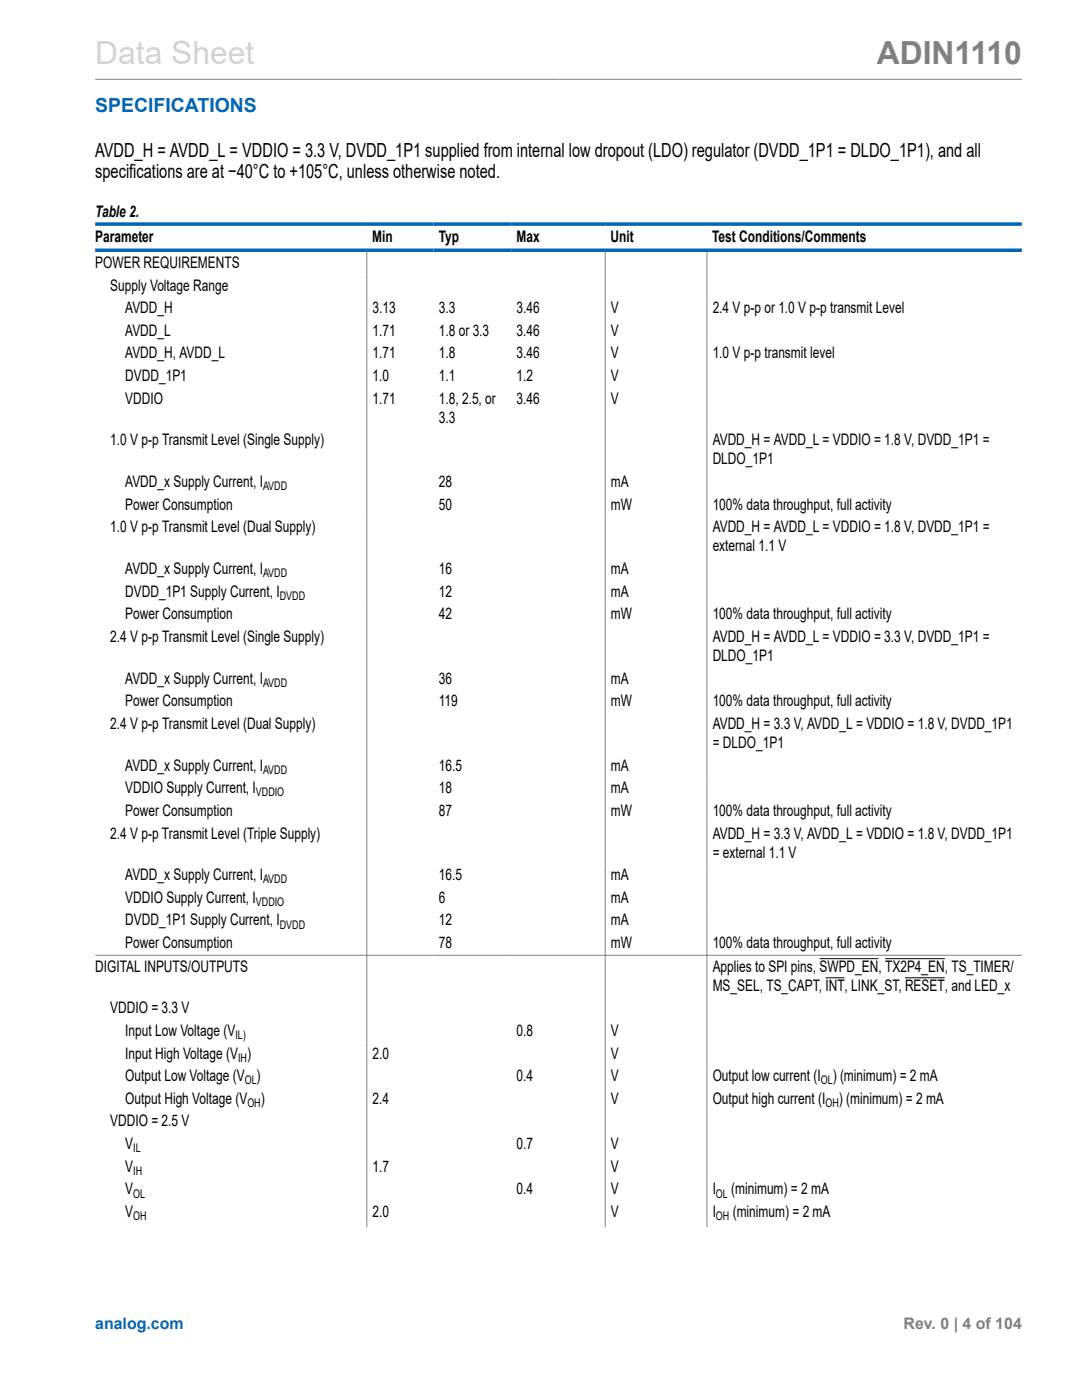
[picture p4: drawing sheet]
<svg xmlns="http://www.w3.org/2000/svg" width="216mm" height="279mm" viewBox="0 0 216 279" stroke-linecap="round" stroke-linejoin="round" font-family="sans-serif">
<defs><g id="words">
<text font-size="6.3" fill="#d3d3d3" x="19" y="12.7">Data Sheet</text>
<text font-size="6.3" fill="#808080" x="175" y="12.7">ADIN1110</text>
<text font-size="3.9" fill="#0067b8" x="19" y="22.3">SPECIFICATIONS</text>
<g font-size="3.9">
<text x="19" y="35.5">specifications are at −40°C to +105°C, unless otherwise noted.</text>
<text x="19" y="31.2">AVDD_H = AVDD_L = VDDIO = 3.3 V, DVDD_1P1 supplied from internal low dropout (LDO) regulator (DVDD_1P1 = DLDO_1P1), and all</text>
</g>
<g font-size="3.2">
<text x="19" y="43.4">Table 2.</text>
<text x="19" y="48.2">Parameter</text>
<text x="19" y="53.5">POWER REQUIREMENTS</text>
<text x="74.3" y="48.2">Min</text>
<text x="87.6" y="48.2">Typ</text>
<text x="103.1" y="48.2">Max</text>
<text x="121.8" y="48.2">Unit</text>
<text x="142.1" y="48.2">Test Conditions/Comments</text>
<text x="22" y="58">Supply Voltage Range</text>
<text x="25" y="62.5">AVDD_H</text>
<text x="74.3" y="62.5">3.13</text>
<text x="87.6" y="62.5">3.3</text>
<text x="103.1" y="62.5">3.46</text>
<text x="121.9" y="62.5">V</text>
<text x="142.2" y="62.5">2.4 V p-p or 1.0 V p-p transmit Level</text>
<text x="25" y="67">AVDD_L</text>
<text x="25" y="71.5">AVDD_H, AVDD_L</text>
<text x="74.3" y="67">1.71</text>
<text x="74.3" y="71.5">1.71</text>
<text x="87.6" y="67">1.8 or 3.3</text>
<text x="87.6" y="71.5">1.8</text>
<text x="103.1" y="67">3.46</text>
<text x="103.1" y="71.5">3.46</text>
<text x="121.9" y="67">V</text>
<text x="121.9" y="71.5">V</text>
<text x="142.2" y="71.5">1.0 V p-p transmit level</text>
<text x="25" y="76">DVDD_1P1</text>
<text x="74.3" y="76">1.0</text>
<text x="87.6" y="76">1.1</text>
<text x="103.1" y="76">1.2</text>
<text x="121.9" y="76">V</text>
<text x="25" y="80.6">VDDIO</text>
<text x="74.3" y="80.6">1.71</text>
<text x="87.6" y="80.6">1.8, 2.5, or</text>
<text x="103.1" y="80.6">3.46</text>
<text x="121.9" y="80.6">V</text>
<text x="22" y="88.9">1.0 V p-p Transmit Level (Single Supply)</text>
<text x="87.6" y="84.4">3.3</text>
<text x="142.2" y="88.9">AVDD_H = AVDD_L = VDDIO = 1.8 V, DVDD_1P1 =</text>
<text x="142.2" y="92.7">DLDO_1P1</text>
<text x="25" y="97.2">AVDD_x Supply Current, I</text>
<text x="25" y="101.7">Power Consumption</text>
<text x="87.6" y="97.2">28</text>
<text x="87.6" y="101.7">50</text>
<text x="121.9" y="97.2">mA</text>
<text x="121.9" y="101.7">mW</text>
<text x="142.2" y="101.7">100% data throughput, full activity</text>
<text x="22" y="106.2">1.0 V p-p Transmit Level (Dual Supply)</text>
<text x="142.2" y="106.2">AVDD_H = AVDD_L = VDDIO = 1.8 V, DVDD_1P1 =</text>
<text x="142.2" y="110.1">external 1.1 V</text>
<text x="25" y="114.6">AVDD_x Supply Current, I</text>
<text x="25" y="119.1">DVDD_1P1 Supply Current, I</text>
<text x="87.6" y="114.6">16</text>
<text x="87.6" y="119.1">12</text>
<text x="121.9" y="114.6">mA</text>
<text x="121.9" y="119.1">mA</text>
<text x="25" y="123.6">Power Consumption</text>
<text x="87.6" y="123.6">42</text>
<text x="121.9" y="123.6">mW</text>
<text x="142.2" y="123.6">100% data throughput, full activity</text>
<text x="22" y="128.1">2.4 V p-p Transmit Level (Single Supply)</text>
<text x="142.2" y="128.1">AVDD_H = AVDD_L = VDDIO = 3.3 V, DVDD_1P1 =</text>
<text x="142.2" y="131.9">DLDO_1P1</text>
<text x="25" y="136.4">AVDD_x Supply Current, I</text>
<text x="87.6" y="136.4">36</text>
<text x="121.9" y="136.4">mA</text>
<text x="25" y="141">Power Consumption</text>
<text x="87.6" y="141">119</text>
<text x="121.9" y="141">mW</text>
<text x="142.2" y="141">100% data throughput, full activity</text>
<text x="22" y="145.5">2.4 V p-p Transmit Level (Dual Supply)</text>
<text x="142.2" y="145.5">AVDD_H = 3.3 V, AVDD_L = VDDIO = 1.8 V, DVDD_1P1</text>
<text x="142.2" y="149.3">= DLDO_1P1</text>
<text x="25" y="153.8">AVDD_x Supply Current, I</text>
<text x="87.6" y="153.8">16.5</text>
<text x="121.9" y="153.8">mA</text>
<text x="25" y="158.3">VDDIO Supply Current, I</text>
<text x="87.6" y="158.3">18</text>
<text x="121.9" y="158.3">mA</text>
<text x="22" y="167.3">2.4 V p-p Transmit Level (Triple Supply)</text>
<text x="25" y="162.8">Power Consumption</text>
<text x="87.6" y="162.8">87</text>
<text x="121.9" y="162.8">mW</text>
<text x="142.2" y="162.8">100% data throughput, full activity</text>
<text x="142.2" y="167.3">AVDD_H = 3.3 V, AVDD_L = VDDIO = 1.8 V, DVDD_1P1</text>
<text x="142.2" y="171.2">= external 1.1 V</text>
<text x="25" y="175.7">AVDD_x Supply Current, I</text>
<text x="87.6" y="175.7">16.5</text>
<text x="121.9" y="175.7">mA</text>
<text x="25" y="180.2">VDDIO Supply Current, I</text>
<text x="25" y="184.7">DVDD_1P1 Supply Current, I</text>
<text x="87.6" y="180.2">6</text>
<text x="87.6" y="184.7">12</text>
<text x="121.9" y="180.2">mA</text>
<text x="121.9" y="184.7">mA</text>
<text x="25" y="189.2">Power Consumption</text>
<text x="87.6" y="189.2">78</text>
<text x="121.9" y="189.2">mW</text>
<text x="142.2" y="189.2">100% data throughput, full activity</text>
<text x="19" y="193.9">DIGITAL INPUTS/OUTPUTS</text>
<text x="142.2" y="193.9">Applies to SPI pins, SWPD_EN, TX2P4_EN, TS_TIMER/</text>
<text x="142.2" y="197.7">MS_SEL, TS_CAPT, INT, LINK_ST, RESET, and LED_x</text>
<text x="22" y="202.2">VDDIO = 3.3 V</text>
<text x="25" y="206.7">Input Low Voltage (V</text>
<text x="103.1" y="206.7">0.8</text>
<text x="121.9" y="206.7">V</text>
<text x="25" y="215.8">Output Low Voltage (V</text>
<text x="25" y="211.3">Input High Voltage (V )</text>
<text x="51.2" y="215.8">)</text>
<text x="74.3" y="211.3">2.0</text>
<text x="103.1" y="215.8">0.4</text>
<text x="121.9" y="215.8">V</text>
<text x="121.9" y="211.3">V</text>
<text x="142.2" y="215.8">Output low current (I</text>
<text x="166.2" y="215.8">) (minimum) = 2 mA</text>
<text x="25" y="220.3">Output High Voltage (V</text>
<text x="52" y="220.3">)</text>
<text x="74.3" y="220.3">2.4</text>
<text x="121.9" y="220.3">V</text>
<text x="142.2" y="220.3">Output high current (I</text>
<text x="167.4" y="220.3">) (minimum) = 2 mA</text>
<text x="22" y="224.8">VDDIO = 2.5 V</text>
<text x="25" y="233.8">V</text>
<text x="25" y="229.3">V</text>
<text x="74.3" y="233.8">1.7</text>
<text x="103.1" y="229.3">0.7</text>
<text x="121.9" y="229.3">V</text>
<text x="121.9" y="233.8">V</text>
<text x="25" y="238.4">V</text>
<text x="103.1" y="238.4">0.4</text>
<text x="121.9" y="238.4">V</text>
<text x="142.2" y="238.4">I</text>
<text x="145.9" y="238.4">(minimum) = 2 mA</text>
<text x="25" y="242.9">V</text>
<text x="74.3" y="242.9">2.0</text>
<text x="121.9" y="242.9">V</text>
<text x="142.2" y="242.9">I</text>
<text x="146.2" y="242.9">(minimum) = 2 mA</text>
</g>
<text font-size="3.2" fill="#0067b8" x="19" y="265.3">analog.com</text>
<text font-size="3.2" fill="#808080" x="180.3" y="265.3">Rev. 0 | 4 of 104</text>
<g font-size="2.4">
<text x="52.5" y="97.8">AVDD</text>
<text x="52.5" y="115.2">AVDD</text>
<text x="55.8" y="119.7">DVDD</text>
<text x="52.5" y="137.1">AVDD</text>
<text x="52.5" y="154.4">AVDD</text>
<text x="51.1" y="158.9">VDDIO</text>
<text x="52.5" y="176.3">AVDD</text>
<text x="51.1" y="180.8">VDDIO</text>
<text x="55.8" y="185.3">DVDD</text>
<text x="47" y="207.4">IL)</text>
<text x="47.5" y="211.9">IH</text>
<text x="48.8" y="216.4">OL</text>
<text x="49.4" y="220.9">OH</text>
<text x="163.8" y="216.4">OL</text>
<text x="164.7" y="220.9">OH</text>
<text x="26.6" y="230">IL</text>
<text x="26.6" y="234.5">IH</text>
<text x="26.6" y="239">OL</text>
<text x="142.9" y="239">OL</text>
<text x="26.6" y="243.5">OH</text>
<text x="142.9" y="243.5">OH</text>
</g>
</g></defs>
<path d="M19 15.8h184.9M73.2 50.3v194.6M120.8 50.3v194.6M141.1 50.3v194.6M19 190.6h184.9" fill="none" stroke="#808080" stroke-width=".2"/>
<path d="M163.5 191.3h11.8M164.7 195.1h3.8M176.6 191.3h11.9M180.6 195.1h7.9" fill="none" stroke="#000" stroke-width=".2"/>
<path d="M19 44.7h184.9M19 49.9h184.9" fill="none" stroke="#0067b8" stroke-width=".71"/>
<use href="#words"/>
</svg>
